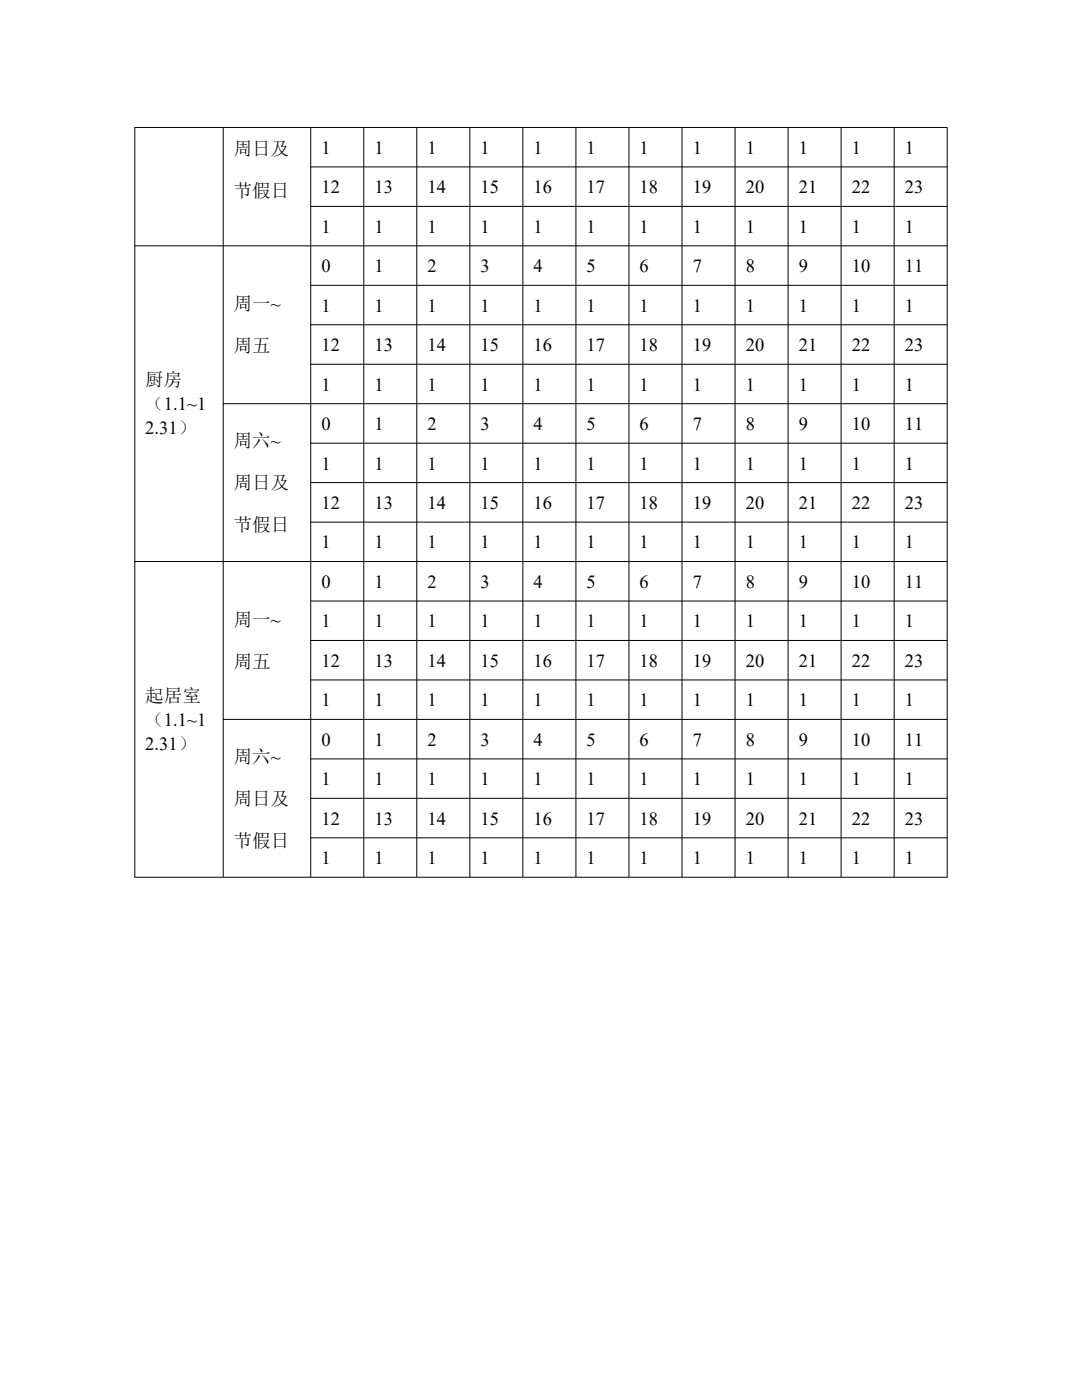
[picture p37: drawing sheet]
<svg xmlns="http://www.w3.org/2000/svg" width="216mm" height="279mm" viewBox="0 0 216 279" stroke-linecap="round" stroke-linejoin="round" font-family="sans-serif">
<defs><g id="words">
<g font-size="3.7">
<text x="46.7" y="31">周日及</text>
<text x="64.1" y="30.7">1</text>
<text x="74.7" y="30.7">1</text>
<text x="85.3" y="30.7">1</text>
<text x="95.9" y="30.7">1</text>
<text x="106.5" y="30.7">1</text>
<text x="117.1" y="30.7">1</text>
<text x="127.6" y="30.7">1</text>
<text x="138.2" y="30.7">1</text>
<text x="148.8" y="30.7">1</text>
<text x="159.4" y="30.7">1</text>
<text x="170" y="30.7">1</text>
<text x="180.6" y="30.7">1</text>
<text x="46.7" y="39.3">节假日</text>
<text x="64.1" y="38.6">12</text>
<text x="74.7" y="38.6">13</text>
<text x="85.3" y="38.6">14</text>
<text x="95.9" y="38.6">15</text>
<text x="106.5" y="38.6">16</text>
<text x="117.1" y="38.6">17</text>
<text x="127.6" y="38.6">18</text>
<text x="138.2" y="38.6">19</text>
<text x="148.8" y="38.6">20</text>
<text x="159.4" y="38.6">21</text>
<text x="170" y="38.6">22</text>
<text x="180.6" y="38.6">23</text>
<text x="64.1" y="46.5">1</text>
<text x="74.7" y="46.5">1</text>
<text x="85.3" y="46.5">1</text>
<text x="95.9" y="46.5">1</text>
<text x="106.5" y="46.5">1</text>
<text x="117.1" y="46.5">1</text>
<text x="127.6" y="46.5">1</text>
<text x="138.2" y="46.5">1</text>
<text x="148.8" y="46.5">1</text>
<text x="159.4" y="46.5">1</text>
<text x="170" y="46.5">1</text>
<text x="180.6" y="46.5">1</text>
<text x="64.1" y="54.3">0</text>
<text x="74.7" y="54.3">1</text>
<text x="85.3" y="54.3">2</text>
<text x="95.9" y="54.3">3</text>
<text x="106.5" y="54.3">4</text>
<text x="117.1" y="54.3">5</text>
<text x="127.6" y="54.3">6</text>
<text x="138.2" y="54.3">7</text>
<text x="148.8" y="54.3">8</text>
<text x="159.4" y="54.3">9</text>
<text x="170" y="54.3">10</text>
<text x="180.6" y="54.3">11</text>
<text x="46.7" y="62">周一~</text>
<text x="64.1" y="62.2">1</text>
<text x="74.7" y="62.2">1</text>
<text x="85.3" y="62.2">1</text>
<text x="95.9" y="62.2">1</text>
<text x="106.5" y="62.2">1</text>
<text x="117.1" y="62.2">1</text>
<text x="127.6" y="62.2">1</text>
<text x="138.2" y="62.2">1</text>
<text x="148.8" y="62.2">1</text>
<text x="159.4" y="62.2">1</text>
<text x="170" y="62.2">1</text>
<text x="180.6" y="62.2">1</text>
<text x="46.7" y="70.3">周五</text>
<text x="64.1" y="70.1">12</text>
<text x="74.7" y="70.1">13</text>
<text x="85.3" y="70.1">14</text>
<text x="95.9" y="70.1">15</text>
<text x="106.5" y="70.1">16</text>
<text x="117.1" y="70.1">17</text>
<text x="127.6" y="70.1">18</text>
<text x="138.2" y="70.1">19</text>
<text x="148.8" y="70.1">20</text>
<text x="159.4" y="70.1">21</text>
<text x="170" y="70.1">22</text>
<text x="180.6" y="70.1">23</text>
<text x="29" y="77.1">厨房</text>
<text x="64.1" y="78">1</text>
<text x="74.7" y="78">1</text>
<text x="85.3" y="78">1</text>
<text x="95.9" y="78">1</text>
<text x="106.5" y="78">1</text>
<text x="117.1" y="78">1</text>
<text x="127.6" y="78">1</text>
<text x="138.2" y="78">1</text>
<text x="148.8" y="78">1</text>
<text x="159.4" y="78">1</text>
<text x="170" y="78">1</text>
<text x="180.6" y="78">1</text>
<text x="29" y="81.8">（1.1~1</text>
<text x="29" y="86.7">2.31）</text>
<text x="46.7" y="89.3">周六~</text>
<text x="64.1" y="85.8">0</text>
<text x="74.7" y="85.8">1</text>
<text x="85.3" y="85.8">2</text>
<text x="95.9" y="85.8">3</text>
<text x="106.5" y="85.8">4</text>
<text x="117.1" y="85.8">5</text>
<text x="127.6" y="85.8">6</text>
<text x="138.2" y="85.8">7</text>
<text x="148.8" y="85.8">8</text>
<text x="159.4" y="85.8">9</text>
<text x="170" y="85.8">10</text>
<text x="180.6" y="85.8">11</text>
<text x="64.1" y="93.7">1</text>
<text x="74.7" y="93.7">1</text>
<text x="85.3" y="93.7">1</text>
<text x="95.9" y="93.7">1</text>
<text x="106.5" y="93.7">1</text>
<text x="117.1" y="93.7">1</text>
<text x="127.6" y="93.7">1</text>
<text x="138.2" y="93.7">1</text>
<text x="148.8" y="93.7">1</text>
<text x="159.4" y="93.7">1</text>
<text x="170" y="93.7">1</text>
<text x="180.6" y="93.7">1</text>
<text x="46.7" y="97.6">周日及</text>
<text x="64.1" y="101.6">12</text>
<text x="74.7" y="101.6">13</text>
<text x="85.3" y="101.6">14</text>
<text x="95.9" y="101.6">15</text>
<text x="106.5" y="101.6">16</text>
<text x="117.1" y="101.6">17</text>
<text x="127.6" y="101.6">18</text>
<text x="138.2" y="101.6">19</text>
<text x="148.8" y="101.6">20</text>
<text x="159.4" y="101.6">21</text>
<text x="170" y="101.6">22</text>
<text x="180.6" y="101.6">23</text>
<text x="46.7" y="105.9">节假日</text>
<text x="64.1" y="109.4">1</text>
<text x="74.7" y="109.4">1</text>
<text x="85.3" y="109.4">1</text>
<text x="95.9" y="109.4">1</text>
<text x="106.5" y="109.4">1</text>
<text x="117.1" y="109.4">1</text>
<text x="127.6" y="109.4">1</text>
<text x="138.2" y="109.4">1</text>
<text x="148.8" y="109.4">1</text>
<text x="159.4" y="109.4">1</text>
<text x="170" y="109.4">1</text>
<text x="180.6" y="109.4">1</text>
<text x="64.1" y="117.3">0</text>
<text x="74.7" y="117.3">1</text>
<text x="85.3" y="117.3">2</text>
<text x="95.9" y="117.3">3</text>
<text x="106.5" y="117.3">4</text>
<text x="117.1" y="117.3">5</text>
<text x="127.6" y="117.3">6</text>
<text x="138.2" y="117.3">7</text>
<text x="148.8" y="117.3">8</text>
<text x="159.4" y="117.3">9</text>
<text x="170" y="117.3">10</text>
<text x="180.6" y="117.3">11</text>
<text x="46.7" y="124.9">周一~</text>
<text x="64.1" y="125.2">1</text>
<text x="74.7" y="125.2">1</text>
<text x="85.3" y="125.2">1</text>
<text x="95.9" y="125.2">1</text>
<text x="106.5" y="125.2">1</text>
<text x="117.1" y="125.2">1</text>
<text x="127.6" y="125.2">1</text>
<text x="138.2" y="125.2">1</text>
<text x="148.8" y="125.2">1</text>
<text x="159.4" y="125.2">1</text>
<text x="170" y="125.2">1</text>
<text x="180.6" y="125.2">1</text>
<text x="46.7" y="133.3">周五</text>
<text x="64.1" y="133.1">12</text>
<text x="74.7" y="133.1">13</text>
<text x="85.3" y="133.1">14</text>
<text x="95.9" y="133.1">15</text>
<text x="106.5" y="133.1">16</text>
<text x="117.1" y="133.1">17</text>
<text x="127.6" y="133.1">18</text>
<text x="138.2" y="133.1">19</text>
<text x="148.8" y="133.1">20</text>
<text x="159.4" y="133.1">21</text>
<text x="170" y="133.1">22</text>
<text x="180.6" y="133.1">23</text>
<text x="29" y="140.1">起居室</text>
<text x="64.1" y="140.9">1</text>
<text x="74.7" y="140.9">1</text>
<text x="85.3" y="140.9">1</text>
<text x="95.9" y="140.9">1</text>
<text x="106.5" y="140.9">1</text>
<text x="117.1" y="140.9">1</text>
<text x="127.6" y="140.9">1</text>
<text x="138.2" y="140.9">1</text>
<text x="148.8" y="140.9">1</text>
<text x="159.4" y="140.9">1</text>
<text x="170" y="140.9">1</text>
<text x="180.6" y="140.9">1</text>
<text x="29" y="144.9">（1.1~1</text>
<text x="29" y="149.7">2.31）</text>
<text x="64.1" y="148.8">0</text>
<text x="74.7" y="148.8">1</text>
<text x="85.3" y="148.8">2</text>
<text x="95.9" y="148.8">3</text>
<text x="106.5" y="148.8">4</text>
<text x="117.1" y="148.8">5</text>
<text x="127.6" y="148.8">6</text>
<text x="138.2" y="148.8">7</text>
<text x="148.8" y="148.8">8</text>
<text x="159.4" y="148.8">9</text>
<text x="170" y="148.8">10</text>
<text x="180.6" y="148.8">11</text>
<text x="46.7" y="152.3">周六~</text>
<text x="46.7" y="160.6">周日及</text>
<text x="64.1" y="156.7">1</text>
<text x="74.7" y="156.7">1</text>
<text x="85.3" y="156.7">1</text>
<text x="95.9" y="156.7">1</text>
<text x="106.5" y="156.7">1</text>
<text x="117.1" y="156.7">1</text>
<text x="127.6" y="156.7">1</text>
<text x="138.2" y="156.7">1</text>
<text x="148.8" y="156.7">1</text>
<text x="159.4" y="156.7">1</text>
<text x="170" y="156.7">1</text>
<text x="180.6" y="156.7">1</text>
<text x="64.1" y="164.6">12</text>
<text x="74.7" y="164.6">13</text>
<text x="85.3" y="164.6">14</text>
<text x="95.9" y="164.6">15</text>
<text x="106.5" y="164.6">16</text>
<text x="117.1" y="164.6">17</text>
<text x="127.6" y="164.6">18</text>
<text x="138.2" y="164.6">19</text>
<text x="148.8" y="164.6">20</text>
<text x="159.4" y="164.6">21</text>
<text x="170" y="164.6">22</text>
<text x="180.6" y="164.6">23</text>
<text x="46.7" y="169">节假日</text>
<text x="64.1" y="172.4">1</text>
<text x="74.7" y="172.4">1</text>
<text x="85.3" y="172.4">1</text>
<text x="95.9" y="172.4">1</text>
<text x="106.5" y="172.4">1</text>
<text x="117.1" y="172.4">1</text>
<text x="127.6" y="172.4">1</text>
<text x="138.2" y="172.4">1</text>
<text x="148.8" y="172.4">1</text>
<text x="159.4" y="172.4">1</text>
<text x="170" y="172.4">1</text>
<text x="180.6" y="172.4">1</text>
</g>
</g></defs>
<g fill="none" stroke="#000" stroke-width=".2">
<path d="M26.9 25.4h162.1M26.9 25.4v149.7M44.5 25.4v149.6M62 33.3h127M62 25.4v149.6M72.6 25.4v149.6M83.2 25.4v149.6M93.8 25.4v149.6M104.3 25.4v149.6M114.9 25.4v149.6M125.5 25.4v149.6M136.1 25.4v149.6"/>
<path d="M146.7 25.4v149.6M157.3 25.4v149.6M167.8 25.4v149.6M178.4 25.4v149.6M189 25.5v149.6M26.9 49.1h162.1M62 41.2h127M62 56.9h127M62 64.8h127M62 72.7h127M44.5 80.6h144.5M62 88.4h127"/>
<path d="M62 96.3h127M26.9 112.1h162.1M62 104.2h127M62 120h127M62 127.8h127M62 135.7h127M44.5 143.6h144.5M62 151.5h127M62 159.3h127M26.9 175.1h162.1M62 167.2h127"/>
</g>
<use href="#words"/>
</svg>
